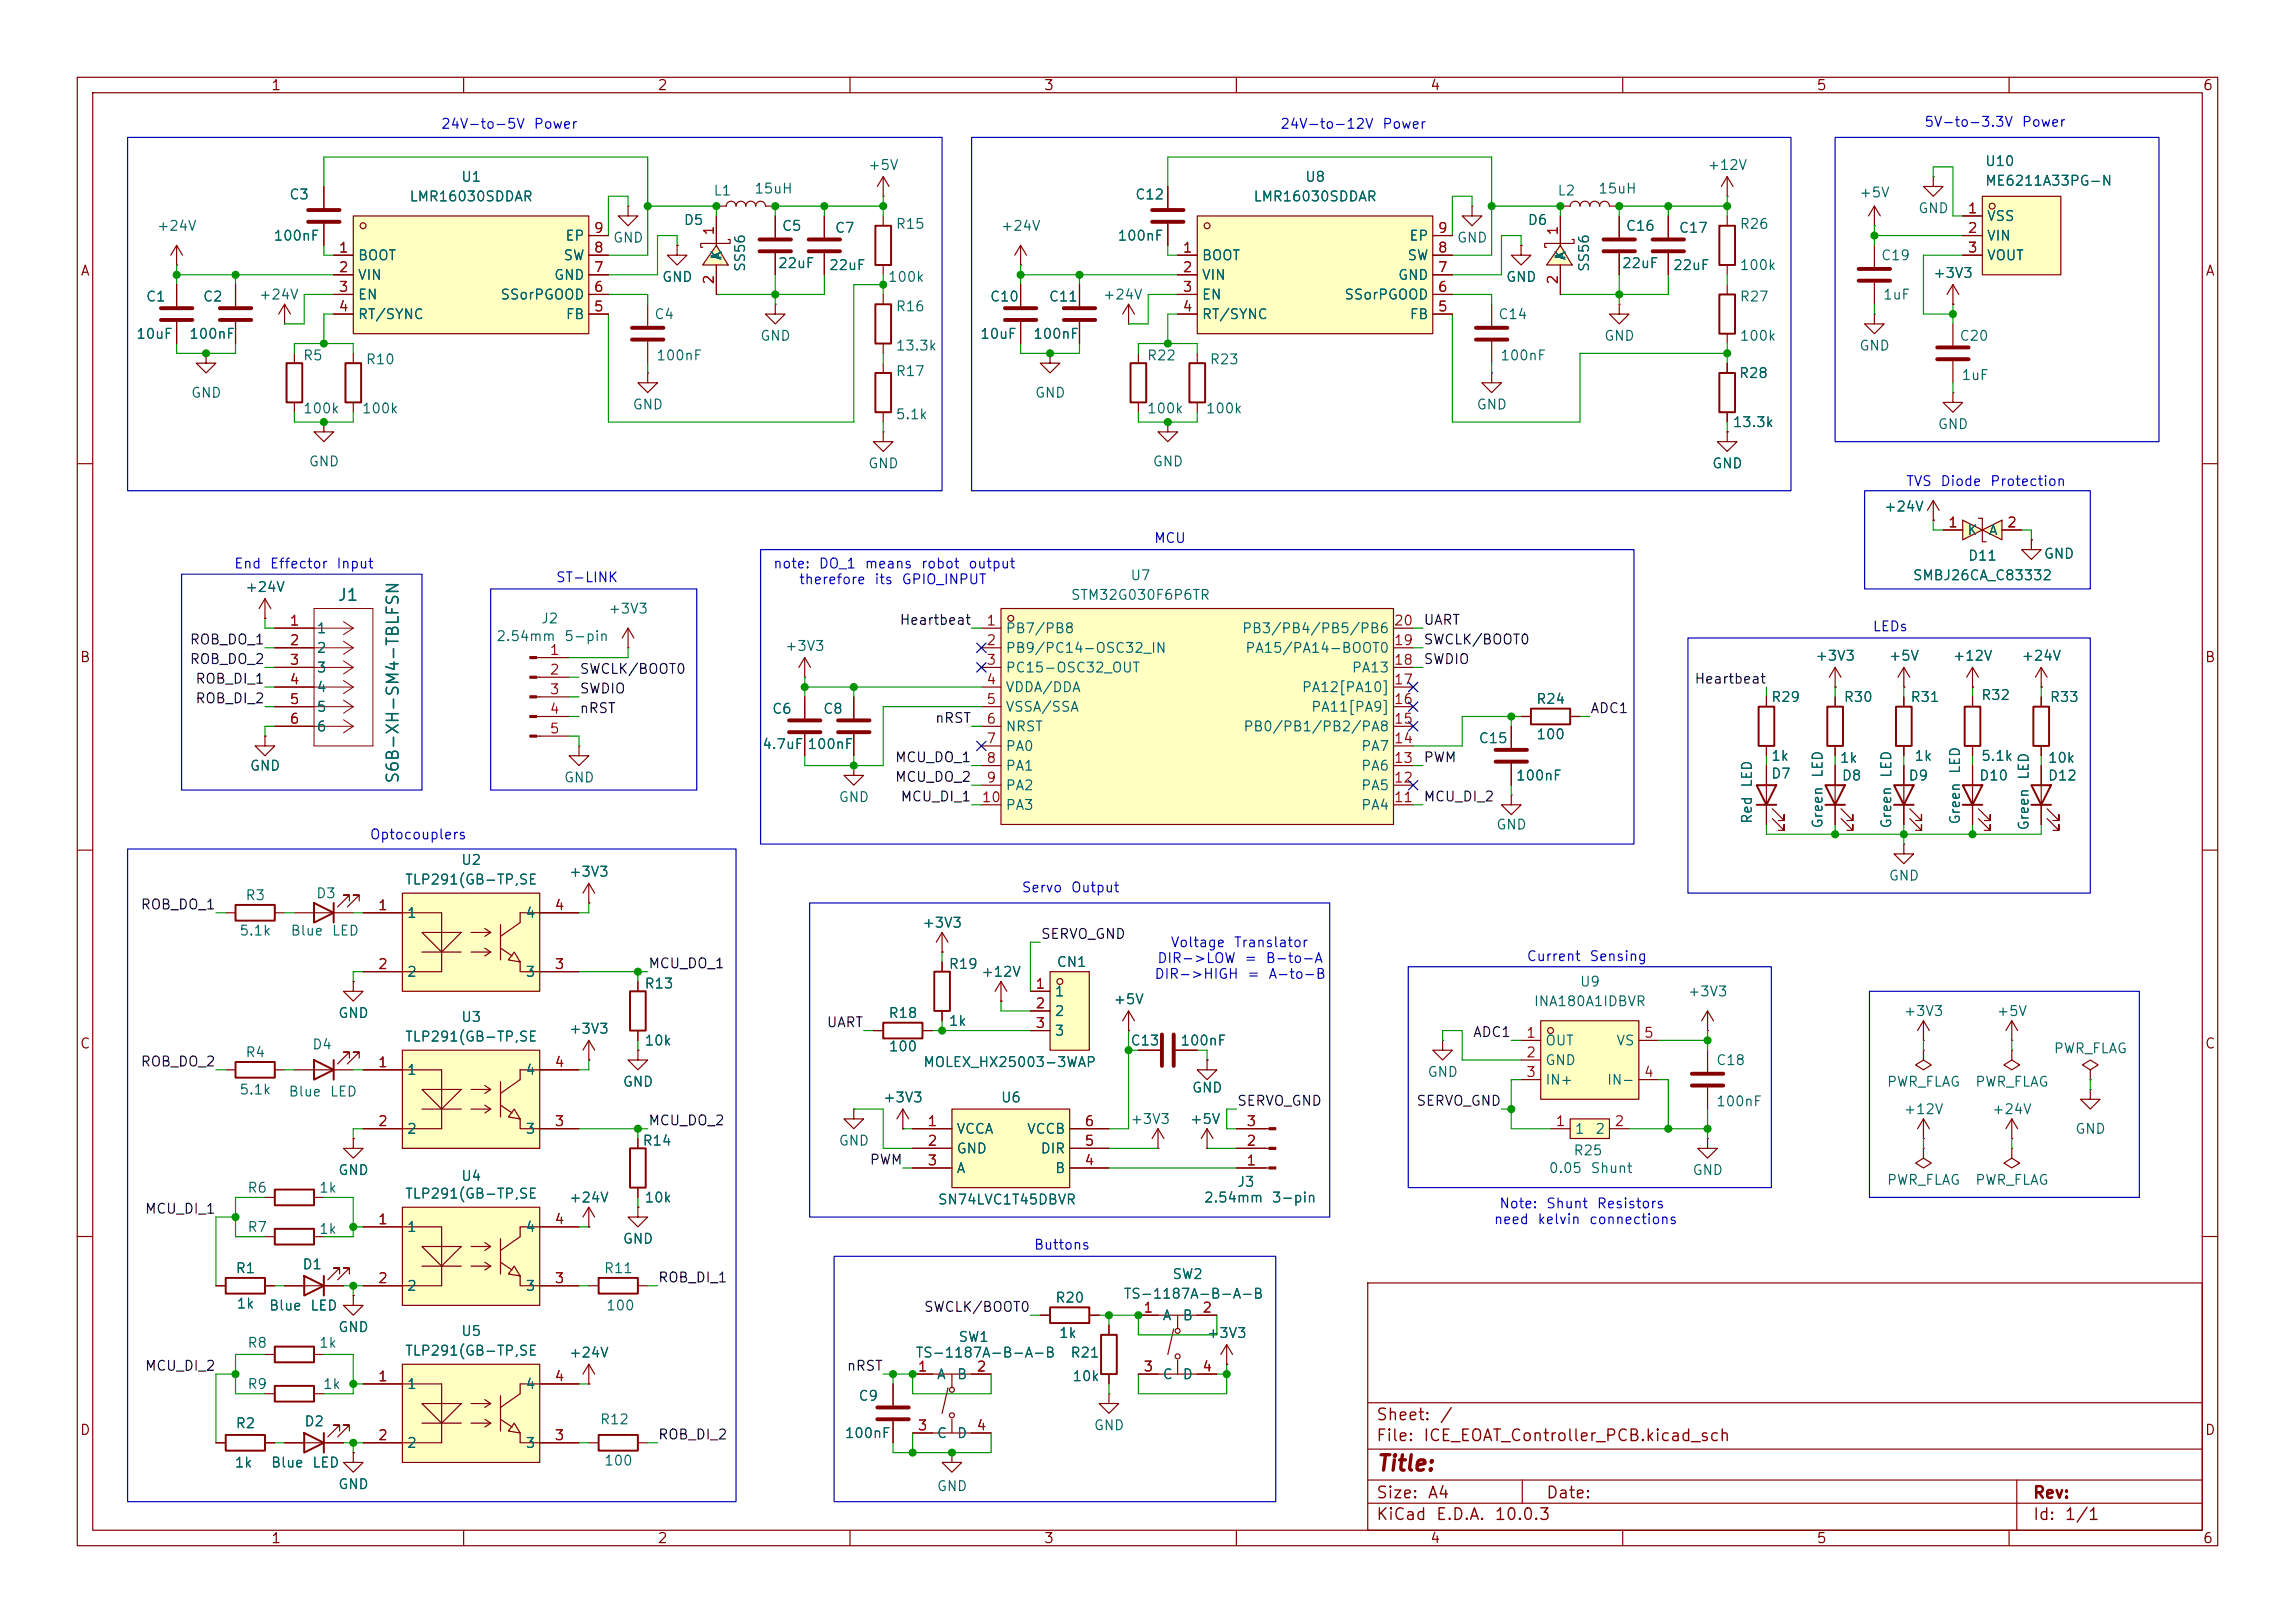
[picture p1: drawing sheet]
<svg xmlns="http://www.w3.org/2000/svg" width="297mm" height="210mm" viewBox="0 0 297 210" stroke-linecap="round" stroke-linejoin="round" font-family="sans-serif">
<defs><g id="words">
<text font-size="2" fill="#840000" x="178" y="190.8">Title:</text>
<g font-size="1.5" fill="#006464">
<text x="43.6" y="78.1">J1</text>
<text x="52" y="101.5" transform="rotate(-90 52 101.5)">S6B-XH-SM4-TBLFSN</text>
</g>
<g font-size="1.5" fill="#840000">
<text x="178" y="184.2">Sheet:</text>
<text x="186.2" y="184.2">/</text>
<text x="178" y="186.9">File:</text>
<text x="184.1" y="186.9">ICE_EOAT_Controller_PCB.kicad_sch</text>
<text x="178" y="197.1">KiCad</text>
<text x="178" y="194.3">Size:</text>
<text x="184.7" y="194.3">A4</text>
<text x="185.7" y="197.1">E.D.A.</text>
<text x="193.3" y="197.1">10.0.3</text>
<text x="200" y="194.3">Date:</text>
<text x="263" y="194.3">Rev:</text>
<text x="263" y="197.1">Id:</text>
<text x="267.1" y="197.1">1/1</text>
</g>
<g font-size="1.3" fill="#840000">
<text x="35" y="12">1</text>
<text x="85" y="12">2</text>
<text x="135" y="12">3</text>
<text x="185" y="12">4</text>
<text x="235" y="12">5</text>
<text x="285" y="12">6</text>
<text x="10.3" y="36">A</text>
<text x="285.3" y="36">A</text>
<text x="10.3" y="86">B</text>
<text x="285.3" y="86">B</text>
<text x="10.3" y="136">C</text>
<text x="285.3" y="136">C</text>
<text x="10.3" y="186">D</text>
<text x="285.3" y="186">D</text>
<text x="35" y="200">1</text>
<text x="85" y="200">2</text>
<text x="135" y="200">3</text>
<text x="185" y="200">4</text>
<text x="235" y="200">5</text>
<text x="285" y="200">6</text>
</g>
<g font-size="1.3" fill="#0000c2">
<text x="57" y="17">24V-to-5V</text>
<text x="69" y="17">Power</text>
<text x="165.6" y="17">24V-to-12V</text>
<text x="178.8" y="17">Power</text>
<text x="249" y="16.7">5V-to-3.3V</text>
<text x="261.6" y="16.7">Power</text>
<text x="246.6" y="63.2">TVS</text>
<text x="251" y="63.2">Diode</text>
<text x="257.5" y="63.2">Protection</text>
<text x="149.3" y="70.6">MCU</text>
<text x="30.2" y="73.9">End</text>
<text x="34.8" y="73.9">Effector</text>
<text x="43.4" y="73.9">Input</text>
<text x="71.9" y="75.7">ST-LINK</text>
<text x="100" y="73.9">note:</text>
<text x="103.3" y="75.9">therefore</text>
<text x="105.9" y="73.9">DO_1</text>
<text x="111.8" y="73.9">means</text>
<text x="113.1" y="75.9">its</text>
<text x="116.6" y="75.9">GPIO_INPUT</text>
<text x="119.1" y="73.9">robot</text>
<text x="125.2" y="73.9">output</text>
<text x="242.3" y="82">LEDs</text>
<text x="47.8" y="108.9">Optocouplers</text>
<text x="132.1" y="115.8">Servo</text>
<text x="138.5" y="115.8">Output</text>
<text x="149.7" y="124.9">DIR-&gt;LOW</text>
<text x="151.4" y="122.9">Voltage</text>
<text x="159.6" y="122.9">Translator</text>
<text x="161" y="124.9">=</text>
<text x="163.7" y="124.9">B-to-A</text>
<text x="197.5" y="124.7">Current</text>
<text x="205.6" y="124.7">Sensing</text>
<text x="149.3" y="127">DIR-&gt;HIGH</text>
<text x="161.3" y="127">=</text>
<text x="164.1" y="127">A-to-B</text>
<text x="193.2" y="158.7">need</text>
<text x="193.9" y="156.7">Note:</text>
<text x="198.9" y="158.7">kelvin</text>
<text x="200" y="156.7">Shunt</text>
<text x="205.6" y="158.7">connections</text>
<text x="206.6" y="156.7">Resistors</text>
<text x="133.7" y="162">Buttons</text>
</g>
<g font-size="1.3" fill="#006464">
<text x="59.6" y="23.8">U1</text>
<text x="112.3" y="22.3">+5V</text>
<text x="168.8" y="23.8">U8</text>
<text x="220.9" y="22.3">+12V</text>
<text x="256.8" y="21.8">U10</text>
<text x="37.3" y="26.1">C3</text>
<text x="52.9" y="26.4">LMR16030SDDAR</text>
<text x="88.4" y="29.4">D5</text>
<text x="92.3" y="25.6">L1</text>
<text x="97.5" y="25.4">15uH</text>
<text x="115.8" y="29.9">R15</text>
<text x="146.8" y="26.1">C12</text>
<text x="162.1" y="26.4">LMR16030SDDAR</text>
<text x="197.6" y="29.4">D6</text>
<text x="201.5" y="25.6">L2</text>
<text x="206.7" y="25.4">15uH</text>
<text x="225.1" y="29.9">R26</text>
<text x="240.5" y="25.9">+5V</text>
<text x="248.2" y="27.9">GND</text>
<text x="256.8" y="24.3">ME6211A33PG-N</text>
<text x="257" y="28.9">VSS</text>
<text x="20.2" y="30.2">+24V</text>
<text x="35.3" y="31.5">100nF</text>
<text x="46.2" y="34">BOOT</text>
<text x="72.8" y="34">SW</text>
<text x="73.1" y="31.5">EP</text>
<text x="79.2" y="31.7">GND</text>
<text x="93.7" y="33.8" transform="rotate(-90 93.7 33.8)">A</text>
<text x="93.7" y="33.7" transform="rotate(-90 93.7 33.7)">K</text>
<text x="96.7" y="35.3" transform="rotate(-90 96.7 35.3)">SS56</text>
<text x="100.6" y="35">22uF</text>
<text x="101.1" y="30.2">C5</text>
<text x="107.2" y="35.3">22uF</text>
<text x="108" y="30.4">C7</text>
<text x="129.4" y="30.2">+24V</text>
<text x="144.5" y="31.5">100nF</text>
<text x="155.4" y="34">BOOT</text>
<text x="182" y="34">SW</text>
<text x="182.3" y="31.5">EP</text>
<text x="188.5" y="31.7">GND</text>
<text x="202.9" y="33.8" transform="rotate(-90 202.9 33.8)">A</text>
<text x="202.9" y="33.7" transform="rotate(-90 202.9 33.7)">K</text>
<text x="205.9" y="35.3" transform="rotate(-90 205.9 35.3)">SS56</text>
<text x="209.8" y="35">22uF</text>
<text x="210.3" y="30.2">C16</text>
<text x="216.4" y="35.3">22uF</text>
<text x="217.2" y="30.4">C17</text>
<text x="225.1" y="35.3">100k</text>
<text x="243.3" y="34">C19</text>
<text x="257" y="31.5">VIN</text>
<text x="257" y="34">VOUT</text>
<text x="18.8" y="39.3">C1</text>
<text x="26.2" y="39.3">C2</text>
<text x="33.4" y="39.1">+24V</text>
<text x="46.2" y="36.5">VIN</text>
<text x="46.2" y="39.1">EN</text>
<text x="46.2" y="41.6">RT/SYNC</text>
<text x="64.7" y="39.1">SSorPGOOD</text>
<text x="71.6" y="36.5">GND</text>
<text x="73.1" y="41.6">FB</text>
<text x="84.6" y="41.6">C4</text>
<text x="85.6" y="36.8">GND</text>
<text x="114.8" y="36.8">100k</text>
<text x="115.8" y="40.6">R16</text>
<text x="128" y="39.3">C10</text>
<text x="135.6" y="39.3">C11</text>
<text x="142.6" y="39.1">+24V</text>
<text x="155.4" y="36.5">VIN</text>
<text x="155.4" y="39.1">EN</text>
<text x="155.4" y="41.6">RT/SYNC</text>
<text x="173.9" y="39.1">SSorPGOOD</text>
<text x="180.8" y="36.5">GND</text>
<text x="182.4" y="41.6">FB</text>
<text x="193.8" y="41.6">C14</text>
<text x="194.8" y="36.8">GND</text>
<text x="225.1" y="39.3">R27</text>
<text x="243.6" y="39.1">1uF</text>
<text x="250.1" y="36.3">+3V3</text>
<text x="17.5" y="44.2">10uF</text>
<text x="24.4" y="44.2">100nF</text>
<text x="39.1" y="46.9">R5</text>
<text x="47.3" y="47.5">R10</text>
<text x="84.8" y="46.9">100nF</text>
<text x="98.3" y="44.4">GND</text>
<text x="115.8" y="45.7">13.3k</text>
<text x="126.8" y="44.2">10uF</text>
<text x="133.6" y="44.2">100nF</text>
<text x="148.3" y="46.9">R22</text>
<text x="156.5" y="47.5">R23</text>
<text x="194.1" y="46.9">100nF</text>
<text x="207.5" y="44.4">GND</text>
<text x="225.1" y="44.4">100k</text>
<text x="240.5" y="45.7">GND</text>
<text x="253.5" y="44.4">C20</text>
<text x="24.6" y="51.8">GND</text>
<text x="39.1" y="53.8">100k</text>
<text x="46.7" y="53.8">100k</text>
<text x="81.8" y="53.3">GND</text>
<text x="115.8" y="49">R17</text>
<text x="133.9" y="51.8">GND</text>
<text x="148.3" y="53.8">100k</text>
<text x="156" y="53.8">100k</text>
<text x="191" y="53.3">GND</text>
<text x="225" y="49.2">R28</text>
<text x="253.8" y="49.5">1uF</text>
<text x="115.8" y="54.6">5.1k</text>
<text x="224.1" y="55.6">13.3k</text>
<text x="250.7" y="55.8">GND</text>
<text x="39.9" y="60.7">GND</text>
<text x="112.3" y="60.9">GND</text>
<text x="149.1" y="60.7">GND</text>
<text x="221.5" y="60.9">GND</text>
<text x="243.7" y="66.5">+24V</text>
<text x="254.5" y="69.6">K</text>
<text x="257.3" y="69.6">A</text>
<text x="31.6" y="76.9">+24V</text>
<text x="138.5" y="77.9">STM32G030F6P6TR</text>
<text x="146.2" y="75.4">U7</text>
<text x="247.5" y="75.4">SMBJ26CA_C83332</text>
<text x="254.6" y="72.9">D11</text>
<text x="264.4" y="72.6">GND</text>
<text x="40.9" y="82.3">1</text>
<text x="64.1" y="83.3">2.54mm</text>
<text x="69.9" y="81">J2</text>
<text x="72.9" y="83.3">5-pin</text>
<text x="78.6" y="79.7">+3V3</text>
<text x="130" y="82.3">PB7/PB8</text>
<text x="160.6" y="82.3">PB3/PB4/PB5/PB6</text>
<text x="40.9" y="84.8">2</text>
<text x="40.9" y="87.3">3</text>
<text x="40.9" y="89.9">4</text>
<text x="101.5" y="84.5">+3V3</text>
<text x="130" y="84.8">PB9/PC14-OSC32_IN</text>
<text x="130" y="87.3">PC15-OSC32_OUT</text>
<text x="130" y="89.9">VDDA/DDA</text>
<text x="161.1" y="84.8">PA15/PA14-BOOT0</text>
<text x="168.4" y="89.9">PA12[PA10]</text>
<text x="174.9" y="87.3">PA13</text>
<text x="234.8" y="85.8">+3V3</text>
<text x="244.3" y="85.8">+5V</text>
<text x="252.6" y="85.8">+12V</text>
<text x="261.5" y="85.8">+24V</text>
<text x="40.9" y="92.4">5</text>
<text x="40.9" y="95">6</text>
<text x="99.8" y="92.7">C6</text>
<text x="106.4" y="92.7">C8</text>
<text x="130" y="92.4">VSSA/SSA</text>
<text x="130" y="95">NRST</text>
<text x="160.8" y="95">PB0/PB1/PB2/PA8</text>
<text x="169.6" y="92.4">PA11[PA9]</text>
<text x="198.7" y="91.4">R24</text>
<text x="198.7" y="96">100</text>
<text x="229.1" y="91.1">R29</text>
<text x="238.5" y="91.1">R30</text>
<text x="247.2" y="91.1">R31</text>
<text x="256.3" y="90.9">R32</text>
<text x="265.2" y="91.1">R33</text>
<text x="32.3" y="100">GND</text>
<text x="72.9" y="101.6">GND</text>
<text x="98.6" y="97.2">4.7uF</text>
<text x="104.4" y="97.2">100nF</text>
<text x="130" y="97.5">PA0</text>
<text x="130" y="100">PA1</text>
<text x="176.1" y="100">PA6</text>
<text x="176.1" y="97.5">PA7</text>
<text x="191.3" y="96.5">C15</text>
<text x="196.1" y="101.3">100nF</text>
<text x="229.1" y="101">D7</text>
<text x="229.1" y="98.8">1k</text>
<text x="236.2" y="100.7" transform="rotate(-90 236.2 100.7)">LED</text>
<text x="238" y="99">1k</text>
<text x="238.3" y="101.3">D8</text>
<text x="245.1" y="100.7" transform="rotate(-90 245.1 100.7)">LED</text>
<text x="246.9" y="101.3">D9</text>
<text x="247.7" y="98.8">1k</text>
<text x="254" y="100.2" transform="rotate(-90 254 100.2)">LED</text>
<text x="256" y="101.3">D10</text>
<text x="256.3" y="98.8">5.1k</text>
<text x="262.8" y="101" transform="rotate(-90 262.8 101)">LED</text>
<text x="264.9" y="99">10k</text>
<text x="264.9" y="101.3">D12</text>
<text x="108.5" y="104.1">GND</text>
<text x="130" y="102.6">PA2</text>
<text x="130" y="105.1">PA3</text>
<text x="176.1" y="105.1">PA4</text>
<text x="176.1" y="102.6">PA5</text>
<text x="193.5" y="107.7">GND</text>
<text x="227" y="106.7" transform="rotate(-90 227 106.7)">Red</text>
<text x="227" y="102" transform="rotate(-90 227 102)">LED</text>
<text x="236.2" y="107.3" transform="rotate(-90 236.2 107.3)">Green</text>
<text x="245.1" y="107.3" transform="rotate(-90 245.1 107.3)">Green</text>
<text x="254" y="106.8" transform="rotate(-90 254 106.8)">Green</text>
<text x="262.8" y="107.5" transform="rotate(-90 262.8 107.5)">Green</text>
<text x="59.6" y="112.2">U2</text>
<text x="73.6" y="113.7">+3V3</text>
<text x="31.7" y="116.8">R3</text>
<text x="40.8" y="116.5">D3</text>
<text x="52.3" y="114.8">TLP291(GB-TP,SE</text>
<text x="52.6" y="119.1">1</text>
<text x="67.9" y="119.1">4</text>
<text x="244.3" y="114.3">GND</text>
<text x="30.9" y="121.4">5.1k</text>
<text x="37.5" y="121.4">Blue</text>
<text x="42.9" y="121.4">LED</text>
<text x="119.3" y="120.4">+3V3</text>
<text x="122.7" y="125.7">R19</text>
<text x="136.7" y="125.4">CN1</text>
<text x="52.6" y="126.7">2</text>
<text x="67.9" y="126.7">3</text>
<text x="83.3" y="128.2">R13</text>
<text x="126.9" y="126.7">+12V</text>
<text x="136.4" y="129.2">1</text>
<text x="136.4" y="131.8">2</text>
<text x="144" y="130.3">+5V</text>
<text x="198.4" y="130.5">INA180A1IDBVR</text>
<text x="204.4" y="128">U9</text>
<text x="218.3" y="129.2">+3V3</text>
<text x="246.3" y="131.8">+3V3</text>
<text x="258.3" y="131.8">+5V</text>
<text x="31.7" y="137.1">R4</text>
<text x="40.3" y="136.1">D4</text>
<text x="43.7" y="132">GND</text>
<text x="52.3" y="135.1">TLP291(GB-TP,SE</text>
<text x="59.6" y="132.5">U3</text>
<text x="73.6" y="134.1">+3V3</text>
<text x="83.3" y="135.6">10k</text>
<text x="114.9" y="132">R18</text>
<text x="114.9" y="136.4">100</text>
<text x="122.7" y="133.1">1k</text>
<text x="136.4" y="134.3">3</text>
<text x="146.2" y="135.6">C13</text>
<text x="152.7" y="135.6">100nF</text>
<text x="199.9" y="135.6">OUT</text>
<text x="209.1" y="135.6">VS</text>
<text x="265.7" y="136.6">PWR_FLAG</text>
<text x="30.9" y="141.9">5.1k</text>
<text x="37.3" y="142.2">Blue</text>
<text x="42.6" y="142.2">LED</text>
<text x="52.6" y="139.4">1</text>
<text x="67.9" y="139.4">4</text>
<text x="80.5" y="140.9">GND</text>
<text x="114.2" y="143">+3V3</text>
<text x="119.4" y="138.4">MOLEX_HX25003-3WAP</text>
<text x="129.4" y="143">U6</text>
<text x="154.2" y="141.7">GND</text>
<text x="184.7" y="139.7">GND</text>
<text x="199.9" y="138.1">GND</text>
<text x="199.9" y="140.7">IN+</text>
<text x="207.9" y="140.7">IN-</text>
<text x="222" y="143.5">100nF</text>
<text x="222" y="138.1">C18</text>
<text x="244.1" y="140.9">PWR_FLAG</text>
<text x="255.5" y="140.9">PWR_FLAG</text>
<text x="52.6" y="147">2</text>
<text x="67.9" y="147">3</text>
<text x="83.1" y="148.5">R14</text>
<text x="108.5" y="148.5">GND</text>
<text x="123.7" y="147">VCCA</text>
<text x="123.7" y="149.6">GND</text>
<text x="132.8" y="147">VCCB</text>
<text x="134.6" y="149.6">DIR</text>
<text x="146.2" y="145.8">+3V3</text>
<text x="153.9" y="145.8">+5V</text>
<text x="203.5" y="149.8">R25</text>
<text x="203.7" y="147">1</text>
<text x="206.4" y="147">2</text>
<text x="246.3" y="144.5">+12V</text>
<text x="257.7" y="144.5">+24V</text>
<text x="268.5" y="147">GND</text>
<text x="31.9" y="154.6">R6</text>
<text x="41.2" y="154.6">1k</text>
<text x="43.7" y="152.4">GND</text>
<text x="52.3" y="155.4">TLP291(GB-TP,SE</text>
<text x="59.6" y="153.1">U4</text>
<text x="73.6" y="155.9">+24V</text>
<text x="83.3" y="155.9">10k</text>
<text x="123.7" y="152.1">A</text>
<text x="136.4" y="152.1">B</text>
<text x="155.7" y="155.9">2.54mm</text>
<text x="160" y="153.9">J3</text>
<text x="164.5" y="155.9">3-pin</text>
<text x="200.3" y="152.1">0.05</text>
<text x="205.8" y="152.1">Shunt</text>
<text x="218.9" y="152.4">GND</text>
<text x="244.1" y="153.6">PWR_FLAG</text>
<text x="255.5" y="153.6">PWR_FLAG</text>
<text x="31.9" y="159.7">R7</text>
<text x="41.2" y="160">1k</text>
<text x="52.6" y="159.7">1</text>
<text x="67.9" y="159.7">4</text>
<text x="80.5" y="161.2">GND</text>
<text x="121.3" y="156.2">SN74LVC1T45DBVR</text>
<text x="30.4" y="165.1">R1</text>
<text x="39" y="164.5">D1</text>
<text x="52.6" y="167.3">2</text>
<text x="67.9" y="167.3">3</text>
<text x="78.1" y="165.1">R11</text>
<text x="151.6" y="165.8">SW2</text>
<text x="30.5" y="169.6">1k</text>
<text x="34.7" y="169.9">Blue</text>
<text x="40.1" y="169.9">LED</text>
<text x="43.7" y="172.7">GND</text>
<text x="59.6" y="173.2">U5</text>
<text x="78.3" y="169.9">100</text>
<text x="123.9" y="173.9">SW1</text>
<text x="136.5" y="168.9">R20</text>
<text x="137" y="173.4">1k</text>
<text x="145.3" y="168.4">TS-1187A-B-A-B</text>
<text x="150.4" y="171.2">A</text>
<text x="153" y="171.2">B</text>
<text x="156.1" y="173.4">+3V3</text>
<text x="31.9" y="174.7">R8</text>
<text x="41.2" y="174.7">1k</text>
<text x="52.3" y="175.7">TLP291(GB-TP,SE</text>
<text x="73.6" y="176">+24V</text>
<text x="118.4" y="176">TS-1187A-B-A-B</text>
<text x="121.2" y="178.8">A</text>
<text x="123.7" y="178.8">B</text>
<text x="138.4" y="176">R21</text>
<text x="138.7" y="179">10k</text>
<text x="150.4" y="178.8">C</text>
<text x="153" y="178.8">D</text>
<text x="30.4" y="185.1">R2</text>
<text x="31.9" y="180">R9</text>
<text x="39.3" y="184.9">D2</text>
<text x="41.7" y="180">1k</text>
<text x="52.6" y="180">1</text>
<text x="67.9" y="180">4</text>
<text x="77.6" y="184.6">R12</text>
<text x="111" y="181.6">C9</text>
<text x="141.5" y="185.4">GND</text>
<text x="30.3" y="190.2">1k</text>
<text x="35" y="190.2">Blue</text>
<text x="40.3" y="190.2">LED</text>
<text x="52.6" y="187.7">2</text>
<text x="67.9" y="187.7">3</text>
<text x="78.1" y="189.9">100</text>
<text x="109.2" y="186.4">100nF</text>
<text x="121.2" y="186.4">C</text>
<text x="123.7" y="186.4">D</text>
<text x="43.7" y="193">GND</text>
<text x="121.2" y="193.2">GND</text>
</g>
<g font-size="1.3" fill="#a90000">
<text x="254.6" y="27.9">1</text>
<text x="43.7" y="33">1</text>
<text x="43.7" y="35.5">2</text>
<text x="76.8" y="35.5">7</text>
<text x="76.8" y="33">8</text>
<text x="76.8" y="30.5">9</text>
<text x="92.7" y="30.6" transform="rotate(-90 92.7 30.6)">1</text>
<text x="153" y="33">1</text>
<text x="153" y="35.5">2</text>
<text x="186" y="35.5">7</text>
<text x="186" y="33">8</text>
<text x="186" y="30.5">9</text>
<text x="201.9" y="30.6" transform="rotate(-90 201.9 30.6)">1</text>
<text x="254.6" y="30.5">2</text>
<text x="254.6" y="33">3</text>
<text x="43.7" y="38.1">3</text>
<text x="43.7" y="40.6">4</text>
<text x="76.8" y="40.6">5</text>
<text x="76.8" y="38.1">6</text>
<text x="92.7" y="36.9" transform="rotate(-90 92.7 36.9)">2</text>
<text x="153" y="38.1">3</text>
<text x="153" y="40.6">4</text>
<text x="186" y="40.6">5</text>
<text x="186" y="38.1">6</text>
<text x="201.9" y="36.9" transform="rotate(-90 201.9 36.9)">2</text>
<text x="252" y="68.6">1</text>
<text x="259.6" y="68.6">2</text>
<text x="37.4" y="81.3">1</text>
<text x="37.4" y="83.8">2</text>
<text x="127.6" y="81.3">1</text>
<text x="127.6" y="83.8">2</text>
<text x="180.3" y="83.8">19</text>
<text x="180.3" y="81.3">20</text>
<text x="37.4" y="86.3">3</text>
<text x="37.4" y="88.9">4</text>
<text x="71" y="85.1">1</text>
<text x="71" y="87.6">2</text>
<text x="127.6" y="86.3">3</text>
<text x="127.6" y="88.9">4</text>
<text x="180.3" y="88.9">17</text>
<text x="180.3" y="86.3">18</text>
<text x="37.4" y="91.4">5</text>
<text x="37.4" y="94">6</text>
<text x="71" y="90.1">3</text>
<text x="71" y="92.7">4</text>
<text x="71" y="95.2">5</text>
<text x="127.6" y="91.4">5</text>
<text x="127.6" y="94">6</text>
<text x="180.3" y="94">15</text>
<text x="180.3" y="91.4">16</text>
<text x="127.6" y="96.5">7</text>
<text x="127.6" y="99">8</text>
<text x="127.6" y="101.6">9</text>
<text x="180.3" y="101.6">12</text>
<text x="180.3" y="99">13</text>
<text x="180.3" y="96.5">14</text>
<text x="127" y="104.1">10</text>
<text x="180.3" y="104.1">11</text>
<text x="48.8" y="118.1">1</text>
<text x="71.7" y="118.1">4</text>
<text x="48.8" y="125.7">2</text>
<text x="71.7" y="125.7">3</text>
<text x="133.9" y="128.2">1</text>
<text x="133.9" y="130.8">2</text>
<text x="133.9" y="133.3">3</text>
<text x="197.4" y="134.6">1</text>
<text x="197.4" y="137.1">2</text>
<text x="212.7" y="134.6">5</text>
<text x="48.8" y="138.4">1</text>
<text x="71.7" y="138.4">4</text>
<text x="197.4" y="139.7">3</text>
<text x="212.7" y="139.7">4</text>
<text x="48.8" y="146">2</text>
<text x="71.7" y="146">3</text>
<text x="119.9" y="146">1</text>
<text x="119.9" y="148.6">2</text>
<text x="140.3" y="148.6">5</text>
<text x="140.3" y="146">6</text>
<text x="161.2" y="148.6">2</text>
<text x="161.2" y="146">3</text>
<text x="201.2" y="146">1</text>
<text x="208.8" y="146">2</text>
<text x="119.9" y="151.1">3</text>
<text x="140.3" y="151.1">4</text>
<text x="161.2" y="151.1">1</text>
<text x="48.8" y="158.7">1</text>
<text x="71.7" y="158.7">4</text>
<text x="48.8" y="166.3">2</text>
<text x="71.7" y="166.3">3</text>
<text x="147.9" y="170.2">1</text>
<text x="155.5" y="170.2">2</text>
<text x="48.8" y="179">1</text>
<text x="71.7" y="179">4</text>
<text x="118.7" y="177.8">1</text>
<text x="126.3" y="177.8">2</text>
<text x="147.9" y="177.8">3</text>
<text x="155.5" y="177.8">4</text>
<text x="118.7" y="185.4">3</text>
<text x="126.3" y="185.4">4</text>
<text x="48.8" y="186.7">2</text>
<text x="71.7" y="186.7">3</text>
</g>
<g font-size="1.3" fill="#0f0f0f">
<text x="24.5" y="83.7">ROB_DO_1</text>
<text x="116.3" y="81.2">Heartbeat</text>
<text x="184.1" y="83.7">SWCLK/BOOT0</text>
<text x="184.1" y="81.2">UART</text>
<text x="24.5" y="86.2">ROB_DO_2</text>
<text x="25.2" y="88.8">ROB_DI_1</text>
<text x="74.9" y="87.5">SWCLK/BOOT0</text>
<text x="184.1" y="86.2">SWDIO</text>
<text x="219.2" y="88.8">Heartbeat</text>
<text x="25.2" y="91.3">ROB_DI_2</text>
<text x="74.9" y="92.6">nRST</text>
<text x="74.9" y="90">SWDIO</text>
<text x="120.9" y="93.9">nRST</text>
<text x="205.7" y="92.6">ADC1</text>
<text x="115.7" y="98.9">MCU_DO_1</text>
<text x="115.7" y="101.5">MCU_DO_2</text>
<text x="184.1" y="98.9">PWM</text>
<text x="116.5" y="104">MCU_DI_1</text>
<text x="184.1" y="104">MCU_DI_2</text>
<text x="18.1" y="118">ROB_DO_1</text>
<text x="83.8" y="125.6">MCU_DO_1</text>
<text x="134.6" y="121.8">SERVO_GND</text>
<text x="106.9" y="133.2">UART</text>
<text x="190.5" y="134.5">ADC1</text>
<text x="18.1" y="138.3">ROB_DO_2</text>
<text x="160" y="143.4">SERVO_GND</text>
<text x="183.2" y="143.4">SERVO_GND</text>
<text x="83.8" y="145.9">MCU_DO_2</text>
<text x="112.5" y="151">PWM</text>
<text x="18.7" y="157.4">MCU_DI_1</text>
<text x="85.1" y="166.2">ROB_DI_1</text>
<text x="119.5" y="170.1">SWCLK/BOOT0</text>
<text x="18.7" y="177.7">MCU_DI_2</text>
<text x="109.5" y="177.7">nRST</text>
<text x="85.1" y="186.6">ROB_DI_2</text>
</g>
</g></defs>
<g fill="none" stroke="#840000" stroke-width=".15">
<path d="M10 10h277v190h-277zM12 12h273v186h-273zM60 10v2M110 10v2M160 10v2M210 10v2M260 10v2M114.3 38.1v1.3M193 39.4v2.8M242.6 29.2h.1M242.6 26.7l-.8 1.2M242.6 26.7l.7 1.2"/>
<path d="M242.6 26.7v2.5M114.3 44.5v1.2M193 48.3v1.2h1.3l-1.3 1.3-1.2-1.3h1.2M193 48.3h.1M193 44.2v2.8M10 60h2M250.2 67.3h.1M250.2 64.8l-.8 1.2M250.2 64.8l.8 1.2M250.2 64.8v2.5M285 60h2M10 110h2"/>
<path d="M285 110h2M248.9 147.3h.1M248.9 144.8l-.7 1.3M248.9 144.8l.8 1.3M248.9 144.8v2.5M10 160h2M177 166h108v32h-108zM285 160h2M60 198v2M110 198v2M160 198v2M177 194.5h108"/>
<path d="M177 191.5h108M177 187.5h108M177 181.5h108M197 191.5v3M210 198v2M260 198v2M261 191.5v6.5"/>
</g>
<path d="M191 42.4h4.1M191 43.9h4.1" fill="none" stroke="#840000" stroke-width=".51"/>
<path d="M113.3 39.4h2v5.1h-2z" fill="none" stroke="#840000" stroke-width=".25"/>
<g fill="#ffffc2">
<path d="M254 67.3l2.5 1.3-2.5 1.3z"/>
<path d="M256.5 68.6l2.6-1.3v2.6z"/>
</g>
<g fill="none" stroke="#840000" stroke-width=".15">
<path d="M114.3 27.9v1.3M114.3 34.3v1.3M132.1 36.8v2.8M139.7 36.8v2.8M146 39.4l-.7 1.2M146 39.4l.8 1.2M146 39.4v2.5M196.8 31.8v1.2h1.3l-1.3 1.3-1.2-1.3h1.2M196.8 31.8h.1M114.3 55.9v1.3h1.3l-1.3 1.2-1.3-1.2h1.3M114.3 55.9h.1M114.3 47v1.3"/>
<path d="M114.3 53.3v1.3M132.1 41.7v2.8M135.9 45.7v1.3h1.3l-1.3 1.3-1.3-1.3h1.3M135.9 45.7h.1M139.7 41.7v2.8M146 41.9h.1M251.5 68.6h2.5M254 67.3l2.5 1.3-2.5 1.3zM256 67.1h.5v3h.5M256.5 68.6l2.6-1.3v2.6zM259.1 68.6h2.5M262.9 69.9v1.2h1.3l-1.3 1.3-1.3-1.3h1.3"/>
<path d="M262.9 69.9h.1M246.4 109.2v1.3h1.2l-1.2 1.3-1.3-1.3h1.3M246.4 109.2h.1M248.9 148.6v1.3l1 .6-1 .6-1-.6 1-.6M248.9 148.6h.1M260.3 147.3h.1M260.3 148.6v1.3l1.1 .6-1.1 .6-1-.6 1-.6M260.3 148.6h.1M260.3 144.8l-.7 1.3M260.3 144.8l.8 1.3M260.3 144.8v2.5M115.6 179.1v2.8"/>
<path d="M118.1 177.8h10.2M122.7 179.6l-.8 3.3M123.2 177.8v1.8M115.6 183.9v2.8M118.1 185.4h10.2M123.2 188v1.2h1.3l-1.3 1.3-1.3-1.3h1.3M123.2 188h.1M123.2 183.6v1.8"/>
<circle cx="123.2" cy="179.8" r=".32"/>
<circle cx="123.2" cy="183.1" r=".32"/>
</g>
<path d="M113.3 29.2h2v5.1h-2zM113.3 48.3h2v5h-2z" fill="none" stroke="#840000" stroke-width=".25"/>
<path d="M130 39.9h4.1M137.7 39.9h4M130 41.4h4.1M137.7 41.4h4M113.5 182.1h4.1M113.5 183.6h4.1" fill="none" stroke="#840000" stroke-width=".51"/>
<path d="M201.9 31.8l1.5 2.5h-3.3z" fill="#ffffc2"/>
<g fill="none" stroke="#840000" stroke-width=".15">
<path d="M114.3 25.4h.1M114.3 22.9l-.8 1.2M114.3 22.9l.8 1.2M114.3 22.9v2.5M132.1 34.3h.1M132.1 31.8l-.8 1.2M132.1 31.8l.7 1.2M132.1 31.8v2.5M201.9 31.8l1.5 2.5h-3.3zM201.9 27.9v3.9M201.9 34.3v3.8M203.4 31h.3v.5h-3.8v.5h.2"/>
<path d="M209.5 27.9v2.8M209.5 32.8v2.8M147.3 45.7v1.3M147.3 52.1v1.2M151.1 54.6v1.3h1.3l-1.3 1.3-1.2-1.3h1.2M151.1 54.6h.1M154.9 45.7v1.3M154.9 52.1v1.2M34.3 77.5l-.8 1.2M34.3 77.5l.8 1.2M34.3 77.5v2.5M34.3 80h.1"/>
<path d="M34.3 95.3v1.2h1.3l-1.3 1.3-1.3-1.3h1.3M34.3 95.3h.1M35.6 81.3h5M35.6 83.8h5M35.6 86.4h5M35.6 88.9h5M35.6 91.4h5M35.6 94h5M260.3 135.9v1.3l1.1 .6-1.1 .6-1-.6 1-.6M260.3 135.9h.1"/>
</g>
<path d="M146.3 47h2v5.1h-2zM153.9 47h2.1v5.1h-2.1z" fill="none" stroke="#840000" stroke-width=".25"/>
<path d="M207.5 31h4.1M207.5 32.5h4.1" fill="none" stroke="#840000" stroke-width=".51"/>
<g fill="none" stroke="#840000" stroke-width=".13">
<path d="M40.6 78.7h7.7v17.8h-7.7zM40.6 81.3h5.1M40.6 83.8h5.1M40.6 86.4h5.1M40.6 88.9h5.1M40.6 91.4h5.1M40.6 94h5.1M44.4 80.4l1.3 .9M44.4 83l1.3 .8M44.4 85.5l1.3 .9M44.4 88.1l1.3 .8M44.4 90.6l1.3 .8"/>
<path d="M44.4 93.1l1.3 .9M45.7 81.3l-1.3 .8M45.7 83.8l-1.3 .9M45.7 86.4l-1.3 .8M45.7 88.9l-1.3 .8M45.7 91.4l-1.3 .9M45.7 94l-1.3 .8"/>
</g>
<path d="M45.7 27.9h30.5v15.3h-30.5z" fill="#ffffc2"/>
<g fill="none" stroke="#840000" stroke-width=".15">
<path d="M43.2 33h2.5M43.2 35.6h2.5M43.2 38.1h2.5M45.7 27.9h30.5v15.3h-30.5zM76.2 33h2.5M76.2 35.6h2.5M76.2 38.1h2.5M76.2 30.5h2.5M92.7 26.7h1.3a.64 .64 0 0 1 .6-.7 .64 .64 0 0 1 .6 .7 .64 .64 0 0 1 .7-.7 .64 .64 0 0 1 .6 .7 .64 .64 0 0 1 .7-.7 .64 .64 0 0 1 .6 .7 .64 .64 0 0 1 .6-.7 .64 .64 0 0 1 .7 .7h1.2M100.3 39.4v1.2h1.3l-1.3 1.3-1.2-1.3h1.2M100.3 39.4h.1M26.7 45.7v1.3h1.2l-1.2 1.3-1.3-1.3h1.3"/>
<path d="M26.7 45.7h.1M43.2 40.6h2.5M76.2 40.6h2.5M223.5 47v1.3M223.5 53.3v1.3M104.1 87.6h.1M104.1 85.1l-.7 1.3M104.1 85.1l.8 1.3M104.1 85.1v2.5M104.1 90.2v2.8M104.1 95v2.8M246.4 99.1v7.6"/>
<path d="M255.3 90.2v1.2M255.3 96.5v1.3M255.3 99.1v7.6M264.2 88.9h.1M264.2 86.4l-.8 1.2M264.2 86.4l.7 1.2M264.2 86.4v2.5M264.2 99.1v7.6M247.1 105.9l1.6 1.5v-.7v.7h-.8M247.1 104.6l1.6 1.6v-.8v.8h-.8M256 105.9l1.6 1.5v-.7v.7h-.8M256 104.6l1.6 1.6v-.8v.8h-.8"/>
<path d="M264.9 105.9l1.5 1.5v-.7v.7h-.7M264.9 104.6l1.5 1.6v-.8v.8h-.7M270.5 141v1.2h1.3l-1.3 1.3-1.3-1.3h1.3M270.5 141h.1M147.3 170.2h10.2M147.3 177.8h10.2M151.9 172l-.8 3.3M152.4 170.2v1.8M152.4 176v1.8M143.5 180.3v1.3h1.3l-1.3 1.3-1.3-1.3h1.3M143.5 180.3h.1"/>
<circle cx="47" cy="29.2" r=".38"/>
<circle cx="152.4" cy="172.2" r=".32"/>
<circle cx="152.4" cy="175.5" r=".32"/>
</g>
<path d="M222.5 48.3h2v5h-2zM254.3 91.4h2v5.1h-2zM245.1 101.6h2.5l-1.2 2.5zM245.1 104.1h2.5M254 101.6h2.5l-1.2 2.5zM254 104.1h2.5M262.9 101.6h2.5l-1.2 2.5zM262.9 104.1h2.5" fill="none" stroke="#840000" stroke-width=".25"/>
<path d="M102.1 93.2h4.1M102.1 94.7h4.1" fill="none" stroke="#840000" stroke-width=".51"/>
<path d="M203.2 144.8h5.1v2.5h-5.1z" fill="#ffffc2"/>
<path d="M200.7 146.1h2.5M203.2 144.8h5.1v2.5h-5.1zM208.3 146.1h2.5" fill="none" stroke="#840000" stroke-width=".15"/>
<path d="M199.4 132.1h12.7v10.1h-12.7z" fill="#ffffc2"/>
<g fill="none" stroke="#840000" stroke-width=".15">
<path d="M110.5 90.2v2.8M110.5 95v2.8M196.8 92.7h1.3M203.2 92.7h1.3M195.6 102.9v1.2h1.2l-1.2 1.3-1.3-1.3h1.3M195.6 102.9h.1M186.7 134.6v1.3h1.3l-1.3 1.3-1.3-1.3h1.3M186.7 134.6h.1M196.8 134.6h2.6M196.8 137.2h2.6M196.8 139.7h2.6M199.4 132.1h12.7v10.1h-12.7z"/>
<path d="M212.1 134.6h2.5M212.1 139.7h2.5M221 133.4h.1M221 130.8l-.8 1.3M221 130.8l.7 1.3M221 130.8v2.6M221 135.9v2.8M270.5 138.4l1-.6-1-.6-1 .6 1 .6v1.3M270.5 139.7h.1M221 147.3v1.3h1.2l-1.2 1.3-1.3-1.3h1.3M221 147.3h.1M221 140.7v2.8"/>
<path d="M134.6 170.2h1.3M141 170.2h1.2M158.7 176.5h.1M158.7 174l-.7 1.3M158.7 174l.8 1.3M158.7 174v2.5"/>
<circle cx="200.7" cy="133.4" r=".38"/>
</g>
<path d="M108.5 93.2h4M108.5 94.7h4M218.9 138.9h4.1M218.9 140.5h4.1" fill="none" stroke="#840000" stroke-width=".51"/>
<path d="M198.1 91.7h5.1v2h-5.1zM135.9 169.2h5.1v2h-5.1z" fill="none" stroke="#840000" stroke-width=".25"/>
<path d="M92.7 31.8l1.5 2.5h-3.3z" fill="#ffffc2"/>
<g fill="none" stroke="#840000" stroke-width=".15">
<path d="M36.8 39.4l-.7 1.2M36.8 39.4l.8 1.2M36.8 39.4v2.5M92.7 31.8l1.5 2.5h-3.3zM92.7 27.9v3.9M92.7 34.3v3.8M94.2 31h.3v.5h-3.8v.5h.2M190.5 26.7v1.2h1.3l-1.3 1.3-1.3-1.3h1.3M190.5 26.7h.1M36.8 41.9h.1M45.7 45.7v1.3M45.7 52.1v1.2"/>
<path d="M195.6 94v2.8M195.6 98.8v2.8M246.4 88.9h.1M246.4 86.4v2.5M246.4 90.2v1.2M246.4 96.5v1.3M246.4 86.4l-.8 1.2M246.4 86.4l.7 1.2M121.9 123.2h.1M121.9 120.7v2.5M121.9 124.5v1.2M121.9 130.8v1.3"/>
<path d="M121.9 120.7l-.7 1.2M121.9 120.7l.8 1.2M129.5 129.5h.1M129.5 127l-.7 1.3M129.5 127l.8 1.3M129.5 127v2.5M146 133.4h.1M146 130.8l-.7 1.3M146 130.8l.8 1.3M146 130.8v2.6M260.3 134.6h.1M260.3 132.1l-.7 1.3"/>
<path d="M260.3 132.1l.8 1.3M260.3 132.1v2.5M110.5 143.5v1.3h1.3l-1.3 1.3-1.3-1.3h1.3M110.5 143.5h.1M143.5 171.5v1.2M143.5 177.8v1.3"/>
</g>
<path d="M193.5 97h4.1M193.5 98.6h4.1" fill="none" stroke="#840000" stroke-width=".51"/>
<path d="M44.7 47h2v5.1h-2zM245.4 91.4h2v5.1h-2zM120.9 125.7h2v5.1h-2zM142.5 172.7h2v5.1h-2z" fill="none" stroke="#840000" stroke-width=".25"/>
<path d="M135.9 125.7h5.1v10.2h-5.1z" fill="#ffffc2"/>
<g fill="none" stroke="#840000" stroke-width=".15">
<path d="M38.1 45.7v1.3M38.1 52.1v1.2M41.9 54.6v1.3h1.3l-1.3 1.3-1.3-1.3h1.3M41.9 54.6h.1M113 133.4h1.3M119.4 133.4h1.2M133.3 128.3h2.6M133.3 130.8h2.6M133.3 133.4h2.6M135.9 125.7h5.1v10.2h-5.1z"/>
<circle cx="137.2" cy="127" r=".38"/>
</g>
<path d="M37.1 47h2v5.1h-2zM114.3 132.3h5.1v2.1h-5.1z" fill="none" stroke="#840000" stroke-width=".25"/>
<path d="M154.9 27.9h30.5v15.3h-30.5z" fill="#ffffc2"/>
<g fill="none" stroke="#840000" stroke-width=".15">
<path d="M152.4 33h2.5M152.4 35.6h2.5M152.4 38.1h2.5M154.9 27.9h30.5v15.3h-30.5zM185.4 33h2.6M185.4 35.6h2.6M185.4 38.1h2.6M185.4 30.5h2.6M152.4 40.6h2.5M185.4 40.6h2.6M116.8 146.1h.1M116.8 143.5l-.7 1.3"/>
<path d="M116.8 143.5l.8 1.3M116.8 143.5v2.6"/>
<circle cx="156.2" cy="29.2" r=".38"/>
</g>
<path d="M123.2 143.5h15.2v10.2h-15.2z" fill="#ffffc2"/>
<g fill="none" stroke="#840000" stroke-width=".15">
<path d="M30.5 36.8v2.8M81.3 26.7v1.2h1.2l-1.2 1.3-1.3-1.3h1.3M81.3 26.7h.1M83.8 39.4v2.8M87.6 31.8v1.2h1.3l-1.3 1.3-1.2-1.3h1.2M87.6 31.8h.1M100.3 27.9v2.8M100.3 32.8v2.8M106.7 27.9v2.8M106.7 32.8v2.8M151.1 24.1v2.8M151.1 29v2.8"/>
<path d="M30.5 41.7v2.8M83.8 44.2v2.8M69.4 85.1h4.3M69.4 87.6h4.3M69.4 90.2h4.3M69.4 92.7h4.3M69.4 95.3h4.3M74.9 96.5v1.3h1.3l-1.3 1.3-1.2-1.3h1.2M74.9 96.5h.1M81.3 83.8h.1M81.3 81.3l-.8 1.3M81.3 81.3l.7 1.3"/>
<path d="M81.3 81.3v2.5M110.5 99.1v1.2h1.3l-1.3 1.3-1.3-1.3h1.3M110.5 99.1h.1M228.6 90.2v1.2M228.6 96.5v1.3M228.6 99.1v7.6M237.5 90.2v1.2M237.5 96.5v1.3M237.5 99.1v7.6M255.3 88.9h.1M255.3 86.4l-.8 1.2M255.3 86.4l.7 1.2"/>
<path d="M255.3 86.4v2.5M264.2 90.2v1.2M264.2 96.5v1.3M229.4 105.9l1.5 1.5v-.7v.7h-.8M229.4 104.6l1.5 1.6v-.8v.8h-.8M238.3 105.9l1.5 1.5v-.7v.7h-.8M238.3 104.6l1.5 1.6v-.8v.8h-.8M248.9 135.9v1.3l1 .6-1 .6-1-.6 1-.6M248.9 135.9h.1M248.9 134.6h.1M248.9 132.1l-.7 1.3M248.9 132.1l.8 1.3"/>
<path d="M248.9 132.1v2.5M118.1 146.1h5.1M118.1 148.6h5.1M118.1 151.1h5.1M123.2 143.5h15.2v10.2h-15.2zM138.4 146.1h5.1M138.4 148.6h5.1M138.4 151.1h5.1M160 146.1h4.2M160 148.6h4.2M160 151.1h4.2"/>
</g>
<g fill="#840000" stroke="#840000" stroke-width=".15">
<path d="M164.2 151h.9v.3h-.9z"/>
<path d="M164.2 148.5h.9v.2h-.9z"/>
<path d="M164.2 145.9h.9v.3h-.9z"/>
<path d="M68.6 85h.8v.2h-.8z"/>
<path d="M68.6 87.5h.8v.3h-.8z"/>
<path d="M68.6 90h.8v.3h-.8z"/>
<path d="M68.6 92.6h.8v.2h-.8z"/>
<path d="M68.6 95.1h.8v.3h-.8z"/>
</g>
<path d="M28.4 39.9h4.1M98.3 31h4.1M98.3 32.5h4.1M104.6 31h4.1M104.6 32.5h4.1M149.1 27.2h4.1M149.1 28.7h4.1M28.4 41.4h4.1M81.8 42.4h4.1M81.8 43.9h4.1" fill="none" stroke="#840000" stroke-width=".51"/>
<path d="M227.6 91.4h2v5.1h-2zM236.5 91.4h2v5.1h-2zM263.1 91.4h2.1v5.1h-2.1zM227.3 101.6h2.6l-1.3 2.5zM227.3 104.1h2.6M236.2 101.6h2.6l-1.3 2.5zM236.2 104.1h2.6" fill="none" stroke="#840000" stroke-width=".25"/>
<path d="M129.5 78.7h50.8v28h-50.8z" fill="#ffffc2"/>
<g fill="none" stroke="#840000" stroke-width=".15">
<path d="M22.9 34.3h.1M22.9 31.8v2.5M22.9 36.8v2.8M22.9 31.8l-.8 1.2M22.9 31.8l.7 1.2M41.9 24.1v2.8M41.9 29v2.8M209.5 39.4v1.2h1.3l-1.3 1.3-1.2-1.3h1.2M209.5 39.4h.1M22.9 41.7v2.8M83.8 48.3v1.2h1.3l-1.3 1.3-1.3-1.3h1.3M83.8 48.3h.1"/>
<path d="M223.5 55.9v1.3h1.3l-1.3 1.2-1.3-1.2h1.3M223.5 55.9h.1M129.5 78.7h50.8v28h-50.8zM127 81.3h2.5M127 83.8h2.5M127 86.4h2.5M127 88.9h2.5M127 91.4h2.5M127 94h2.5M127 96.5h2.5M127 99.1h2.5M180.3 81.3h2.6"/>
<path d="M180.3 83.8h2.6M180.3 86.4h2.6M180.3 88.9h2.6M180.3 91.4h2.6M180.3 94h2.6M180.3 96.5h2.6M180.3 99.1h2.6M237.5 88.9h.1M237.5 86.4l-.8 1.2M237.5 86.4l.8 1.2M237.5 86.4v2.5M127 101.6h2.5"/>
<path d="M127 104.1h2.5M180.3 101.6h2.6M180.3 104.1h2.6"/>
<circle cx="130.8" cy="80" r=".38"/>
</g>
<path d="M20.8 39.9h4.1M39.9 27.2h4M39.9 28.7h4M20.8 41.4h4.1" fill="none" stroke="#840000" stroke-width=".51"/>
<path d="M256.5 25.4h10.2v10.2h-10.2z" fill="#ffffc2"/>
<g fill="none" stroke="#840000" stroke-width=".15">
<path d="M201.9 26.7h1.3a.64 .64 0 0 1 .6-.7 .64 .64 0 0 1 .7 .7 .64 .64 0 0 1 .6-.7 .64 .64 0 0 1 .6 .7 .64 .64 0 0 1 .7-.7 .64 .64 0 0 1 .6 .7 .64 .64 0 0 1 .6-.7 .64 .64 0 0 1 .7 .7h1.2M215.9 27.9v2.8M215.9 32.8v2.8M223.5 25.4h.1M223.5 22.9v2.5M223.5 27.9v1.3M223.5 34.3v1.3M223.5 36.8v1.3M223.5 22.9l-.7 1.2M223.5 22.9l.8 1.2M242.6 31.8v2.7M242.6 36.6v2.8"/>
<path d="M250.2 22.9v1.2h1.3l-1.3 1.3-1.3-1.3h1.3M250.2 22.9h.1M252.7 39.4h.1M252.7 36.8v2.6M252.7 36.8l-.7 1.3M252.7 36.8l.8 1.3M254 27.9h2.5M254 30.5h2.5M254 33h2.5M256.5 25.4h10.2v10.2h-10.2zM223.5 43.2v1.3M242.6 40.6v1.3h1.2l-1.2 1.3-1.3-1.3h1.3"/>
<path d="M242.6 40.6h.1M252.7 50.8v1.3h1.3l-1.3 1.2-1.2-1.2h1.2M252.7 50.8h.1M252.7 41.9v2.8M252.7 46.7v2.8M82.5 135.9v1.3h1.3l-1.3 1.2-1.2-1.2h1.2M82.5 135.9h.1M82.5 127v1.3M82.5 133.4v1.2M76.2 158.8h.1M76.2 156.2l-.8 1.3M76.2 156.2l.8 1.3"/>
<path d="M76.2 156.2v2.6M82.5 156.2v1.3h1.3l-1.3 1.3-1.2-1.3h1.2M82.5 156.2h.1M82.5 147.3v1.3M82.5 153.7v1.2M27.9 166.4h1.3M34.3 175.3h1.3M34.3 166.4h1.3M34.3 160h1.3M36.8 166.4h7.6M40.6 175.3h1.3M40.6 160h1.3"/>
<path d="M43.9 164.8v-.7h-.7h.7l-1.5 1.5M45.2 164.8v-.7h-.8h.8l-1.5 1.5M34.3 180.3h1.3M40.6 180.3h1.3"/>
<circle cx="257.8" cy="26.7" r=".38"/>
</g>
<path d="M213.9 31h4M213.9 32.5h4M240.5 34.8h4.1M240.5 36.3h4.1M250.7 45h4.1M250.7 46.5h4.1" fill="none" stroke="#840000" stroke-width=".51"/>
<path d="M222.5 29.2h2v5.1h-2zM222.5 38.1h2v5.1h-2zM81.5 128.3h2.1v5.1h-2.1zM35.6 159h5v2h-5zM81.5 148.6h2.1v5.1h-2.1zM29.2 165.4h5.1v2h-5.1zM35.6 179.3h5v2.1h-5zM35.6 174.2h5v2.1h-5zM39.4 165.1l2.5 1.3-2.5 1.2zM41.9 165.1v2.5" fill="none" stroke="#840000" stroke-width=".25"/>
<g fill="#ffffc2">
<path d="M52.1 156.2h17.7v12.7h-17.7z"/>
<path d="M54.6 161.3h5.1l-2.6 2.5z"/>
<path d="M66.5 163.8l.8 1.3-1.5-.2z"/>
</g>
<g fill="none" stroke="#840000" stroke-width=".15">
<path d="M29.2 118.1h1.3M35.6 118.1h1.2M29.2 138.4h1.3M35.6 138.4h1.2M34.3 154.9h1.3M40.6 154.9h1.3M45.7 147.3v1.3h1.3l-1.3 1.3-1.3-1.3h1.3M45.7 147.3h.1M47 158.8h10.1v7.6h-10.1M52.1 156.2h17.7v12.7h-17.7zM74.9 158.8h-7.6v1.2l-2.5 1.8M54.6 161.3h5.1l-2.6 2.5z"/>
<path d="M54.6 163.8h5.1M61 163.8h2.5M61 161.3h2.5M62.7 160.8l.8 .5M62.7 163.3l.8 .5M63.5 161.3l-.8 .5M63.5 163.8l-.8 .5M64.8 160.3v4.6M64.8 163.3l1.5 1M66.5 163.8l.8 1.3-1.5-.2zM67.3 165.1v1.3h7.6M76.2 179.1h.1"/>
<path d="M76.2 166.4h1.3M76.2 176.5l-.8 1.3M76.2 176.5l.8 1.3M76.2 176.5v2.6M82.5 166.4h1.3M76.2 186.7h1.3M82.5 186.7h1.3"/>
</g>
<path d="M30.5 117.1h5.1v2h-5.1zM30.5 137.4h5.1v2h-5.1zM35.6 153.9h5v2.1h-5zM77.5 165.4h5v2h-5zM77.5 185.7h5v2h-5z" fill="none" stroke="#840000" stroke-width=".25"/>
<g fill="#ffffc2">
<path d="M52.1 176.5h17.7v12.7h-17.7z"/>
<path d="M54.6 181.6h5.1l-2.6 2.6z"/>
<path d="M66.5 184.2l.8 1.2-1.5-.2z"/>
</g>
<g fill="none" stroke="#840000" stroke-width=".15">
<path d="M38.1 138.4h7.6M45.2 136.9v-.8h-.8h.8l-1.5 1.6M46.5 136.9v-.8h-.8h.8l-1.5 1.6M45.7 167.6v1.3h1.3l-1.3 1.3-1.3-1.3h1.3M45.7 167.6h.1M47 179.1h10.1v7.6h-10.1M52.1 176.5h17.7v12.7h-17.7zM74.9 179.1h-7.6v1.2l-2.5 1.8M27.9 186.7h1.3M34.3 186.7h1.3M36.8 186.7h7.6M43.9 185.2v-.8h-.7h.7l-1.5 1.5"/>
<path d="M45.2 185.2v-.8h-.8h.8l-1.5 1.5M45.7 188v1.2h1.3l-1.3 1.3-1.3-1.3h1.3M45.7 188h.1M54.6 181.6h5.1l-2.6 2.6zM54.6 184.2h5.1M61 184.2h2.5M61 181.6h2.5M62.7 181.1l.8 .5M62.7 183.6l.8 .6M63.5 181.6l-.8 .5M63.5 184.2l-.8 .5M64.8 180.6v4.6"/>
<path d="M64.8 183.6l1.5 1.1M66.5 184.2l.8 1.2-1.5-.2zM67.3 185.4v1.3h7.6"/>
</g>
<path d="M40.6 137.2l2.6 1.2-2.6 1.3zM43.2 137.2v2.5M29.2 185.7h5.1v2h-5.1zM39.4 185.4l2.5 1.3-2.5 1.3zM41.9 185.4v2.6" fill="none" stroke="#840000" stroke-width=".25"/>
<g fill="#ffffc2">
<path d="M52.1 135.9h17.7v12.7h-17.7z"/>
<path d="M54.6 141h5.1l-2.6 2.5z"/>
<path d="M66.5 143.5l.8 1.3-1.5-.3z"/>
</g>
<g fill="none" stroke="#840000" stroke-width=".15">
<path d="M45.7 127v1.3h1.3l-1.3 1.2-1.3-1.2h1.3M45.7 127h.1M47 138.4h10.1v7.7h-10.1M52.1 135.9h17.7v12.7h-17.7zM64.8 140v4.5M74.9 138.4h-7.6v1.3l-2.5 1.8M76.2 137.2h.1M76.2 134.6l-.8 1.3M76.2 134.6l.8 1.3M76.2 134.6v2.6M54.6 141h5.1l-2.6 2.5zM54.6 143.5h5.1"/>
<path d="M61 143.5h2.5M61 141h2.5M62.7 140.5l.8 .5M62.7 143l.8 .5M63.5 141l-.8 .5M63.5 143.5l-.8 .5M64.8 143l1.5 1M66.5 143.5l.8 1.3-1.5-.3zM67.3 144.8v1.3h7.6"/>
</g>
<g fill="#ffffc2">
<path d="M52.1 115.6h17.7v12.7h-17.7z"/>
<path d="M54.6 120.7h5.1l-2.6 2.5z"/>
<path d="M66.5 123.2l.8 1.3-1.5-.3z"/>
</g>
<g fill="none" stroke="#840000" stroke-width=".15">
<path d="M22.9 36.8v2.8M30.5 36.8v2.8M41.9 24.1v2.8M41.9 29v2.8M43.2 33h2.5M43.2 35.6h2.5M43.2 38.1h2.5M76.2 33h2.5M76.2 35.6h2.5M76.2 38.1h2.5M76.2 30.5h2.5M87.6 31.8h.1"/>
<path d="M92.7 27.9v3.9M92.7 34.3v3.8M100.3 27.9v2.8M100.3 32.8v2.8M106.7 27.9v2.8M106.7 32.8v2.8M132.1 36.8v2.8M139.7 36.8v2.8M151.1 24.1v2.8M151.1 29v2.8M152.4 33h2.5M152.4 35.6h2.5"/>
<path d="M152.4 38.1h2.5M185.4 33h2.6M185.4 35.6h2.6M185.4 38.1h2.6M185.4 30.5h2.6M196.8 31.8h.1M201.9 27.9v3.9M201.9 34.3v3.8M209.5 27.9v2.8M209.5 32.8v2.8M215.9 27.9v2.8M215.9 32.8v2.8"/>
<path d="M252.7 39.4h.1M254 33h2.5M254 30.5h2.5M254 27.9h2.5M22.9 41.7v2.8M30.5 41.7v2.8M43.2 40.6h2.5M76.2 40.6h2.5M132.1 41.7v2.8M139.7 41.7v2.8M152.4 40.6h2.5M185.4 40.6h2.6"/>
<path d="M223.5 55.9h.1M223.5 47v1.3M223.5 53.3v1.3M250.2 67.3h.1M251.5 68.6h2.5M259.1 68.6h2.5M262.9 69.9h.1M34.3 80h.1M34.3 95.3h.1M35.6 81.3h5M35.6 83.8h5M35.6 86.4h5"/>
<path d="M35.6 88.9h5M35.6 91.4h5M35.6 94h5M104.1 90.2v2.8M104.1 95v2.8M110.5 90.2v2.8M110.5 95v2.8M195.6 94v2.8M195.6 98.8v2.8M196.8 92.7h1.3M203.2 92.7h1.3M228.6 90.2v1.2"/>
<path d="M228.6 96.5v1.3M228.6 99.1v2.5M237.5 88.9h.1M237.5 90.2v1.2M237.5 96.5v1.3M237.5 99.1v2.5M246.4 88.9h.1M246.4 90.2v1.2M246.4 96.5v1.3M246.4 99.1v2.5M255.3 88.9h.1M255.3 90.2v1.2"/>
<path d="M255.3 96.5v1.3M255.3 99.1v2.5M264.2 88.9h.1M264.2 90.2v1.2M264.2 96.5v1.3M264.2 99.1v2.5M38.1 118.1h7.6M45.2 116.6v-.8h-.8h.8l-1.5 1.5M46.5 116.6v-.8h-.8h.8l-1.5 1.5M47 118.1h10.1v7.6h-10.1M52.1 115.6h17.7v12.7h-17.7zM64.8 119.6v4.6"/>
<path d="M74.9 118.1h-7.6v1.3l-2.5 1.8M76.2 116.8h.1M76.2 114.3l-.8 1.3M76.2 114.3l.8 1.3M76.2 114.3v2.5M228.6 104.1v2.6M237.5 104.1v2.6M246.4 104.1v2.6M255.3 104.1v2.6M264.2 104.1v2.6M45.7 127h.1M47 138.4h5.1"/>
<path d="M54.6 120.7h5.1l-2.6 2.5zM54.6 123.2h5.1M61 123.2h2.5M61 120.7h2.5M62.7 120.1l.8 .6M62.7 122.7l.8 .5M63.5 120.7l-.8 .5M63.5 123.2l-.8 .5M64.8 122.7l1.5 1M66.5 123.2l.8 1.3-1.5-.3zM67.3 124.5v1.2h7.6M69.8 138.4h5.1"/>
<path d="M76.2 137.2h.1M82.5 135.9h.1M82.5 127v1.3M82.5 133.4v1.2M113 133.4h1.3M119.4 133.4h1.2M121.9 123.2h.1M121.9 124.5v1.2M121.9 130.8v1.3M129.5 129.5h.1M133.3 128.3h2.6M133.3 130.8h2.6"/>
<path d="M133.3 133.4h2.6M146 133.4h.1M147.3 135.9h2.8M152.1 135.9h2.8M156.2 137.2v1.2h1.3l-1.3 1.3-1.3-1.3h1.3M156.2 137.2h.1M45.7 147.3h.1M47 146.1h5.1M47 158.8h5.1M69.8 146.1h5.1M69.8 158.8h5.1M76.2 158.8h.1"/>
<path d="M82.5 156.2h.1M82.5 147.3v1.3M82.5 153.7v1.2M116.8 146.1h.1M118.1 151.1h5.1M118.1 148.6h5.1M118.1 146.1h5.1M138.4 151.1h5.1M138.4 148.6h5.1M138.4 146.1h5.1M149.9 148.6h.1M149.9 146.1l-.8 1.2"/>
<path d="M149.9 146.1l.7 1.2M149.9 146.1v2.5M156.2 148.6h.1M156.2 146.1l-.8 1.2M156.2 146.1l.8 1.2M156.2 146.1v2.5M160 151.1h3.8M160 148.6h3.8M160 146.1h3.8M27.9 166.4h1.3M34.3 166.4h1.3M36.8 166.4h2.6"/>
<path d="M41.9 166.4h2.5M45.7 167.6h.1M47 166.4h5.1M47 179.1h5.1M69.8 166.4h5.1M69.8 179.1h5.1M76.2 179.1h.1M115.6 179.1v2.8M118.1 177.8h2.5M125.7 177.8h2.6M134.6 170.2h1.3M141 170.2h1.2"/>
<path d="M143.5 171.5v1.2M143.5 177.8v1.3M147.3 177.8h2.6M147.3 170.2h2.6M154.9 177.8h2.6M154.9 170.2h2.6M158.7 176.5h.1M27.9 186.7h1.3M34.3 186.7h1.3M36.8 186.7h2.6M41.9 186.7h2.5M45.7 188h.1"/>
<path d="M47 186.7h5.1M69.8 186.7h5.1M115.6 183.9v2.8M118.1 185.4h2.5M125.7 185.4h2.6"/>
</g>
<path d="M40.6 116.8l2.6 1.3-2.6 1.3zM43.2 116.8v2.6" fill="none" stroke="#840000" stroke-width=".25"/>
<path d="M150.4 133.9v4M151.9 133.9v4" fill="none" stroke="#840000" stroke-width=".51"/>
<g fill="none" stroke="#009600" stroke-width=".15">
<path d="M22.9 34.3v2.5M22.9 35.6h20.3M30.5 35.6v1.2M41.9 24.1v-3.8h41.9v12.7h-5.1M41.9 31.8v1.2h1.3M43.2 38.1h-3.8v3.8h-2.6M78.7 38.1h5.1v1.3M81.3 26.7v-1.3h-2.6v5.1M83.8 26.7h8.9v1.2M87.6 31.8v-1.3h-2.5v5.1h-6.4M100.3 35.6v3.8M106.7 35.6v2.5h-14"/>
<path d="M106.7 26.7v1.2M114.3 36.8h-3.8v17.8h-31.8v-14M114.3 25.4v2.5M114.3 35.6v2.5M114.3 26.7h-14v1.2M132.1 35.6h20.3M132.1 34.3v2.5M139.7 35.6v1.2M151.1 31.8v1.2h1.3M151.1 24.1v-3.8h41.9v12.7h-5M152.4 38.1h-3.8v3.8h-2.6M188 38.1h5v1.3"/>
<path d="M190.5 26.7v-1.3h-2.5v5.1M193 26.7h8.9v1.2M196.8 31.8v-1.3h-2.5v5.1h-6.3M209.5 35.6v3.8M215.9 35.6v2.5h-14M215.9 26.7v1.2M223.5 26.7h-14v1.2M223.5 25.4v2.5M223.5 35.6v1.2M242.6 30.5h11.4M242.6 29.2v2.6M242.6 39.4v1.2"/>
<path d="M250.2 22.9v-1.3h2.5v6.3h1.3M252.7 39.4v2.5M254 33h-5.1v7.6h3.8M22.9 44.5v1.2h7.6v-1.2M38.1 45.7v-1.2h7.6v1.2M38.1 53.3v1.3h7.6v-1.3M43.2 40.6h-1.3v3.9M83.8 47v1.3M114.3 45.7v1.3M114.3 54.6v1.3M132.1 44.5v1.2h7.6v-1.2M147.3 45.7v-1.2h7.6v1.2"/>
<path d="M147.3 53.3v1.3h7.6v-1.3M152.4 40.6h-1.3v3.9M188 40.6v14h16.5v-8.9h19M193 47v1.3M223.5 44.5v2.5M223.5 54.6v1.3M252.7 49.5v1.3M250.2 67.3v1.3h1.3M261.6 68.6h1.3v1.3M34.3 80v1.3h1.3M34.3 86.4h1.3M34.3 88.9h1.3"/>
<path d="M34.3 83.8h1.3M34.3 91.4h1.3M35.6 94h-1.3v1.3M73.7 90.2h1.2M73.7 87.6h1.2M73.7 92.7h1.2M73.7 95.3h1.2v1.2M81.3 83.8v1.3h-7.6M104.1 88.9h22.9M104.1 87.6v2.6M110.5 88.9v1.3M110.5 97.8v1.3"/>
<path d="M125.7 99.1h1.3M125.7 81.3h1.3M125.7 94h1.3M127 91.4h-12.7v7.7h-10.2v-1.3M182.9 99.1h1.2M182.9 81.3h1.2M182.9 86.4h1.2M182.9 83.8h1.2M195.6 92.7v1.3M196.8 92.7h-7.6v3.8h-6.3M204.5 92.7h1.2M228.6 88.9v1.3"/>
<path d="M228.6 97.8v1.3M237.5 88.9v1.3M237.5 97.8v1.3M246.4 88.9v1.3M246.4 97.8v1.3M255.3 88.9v1.3M255.3 97.8v1.3M264.2 88.9v1.3M264.2 97.8v1.3M27.9 118.1h1.3M36.8 118.1h1.3M45.7 118.1h1.3"/>
<path d="M76.2 116.8v1.3h-1.3M125.7 104.1h1.3M125.7 101.6h1.3M182.9 104.1h1.2M195.6 101.6v1.3M228.6 106.7v1.3h35.6v-1.3M237.5 106.7v1.3M246.4 106.7v2.5M255.3 106.7v1.3M27.9 138.4h1.3M36.8 138.4h1.3M45.7 138.4h1.3"/>
<path d="M47 125.7h-1.3v1.3M74.9 125.7h8.9M76.2 137.2v1.2h-1.3M82.5 125.7v1.3M82.5 134.6v1.3M111.8 133.4h1.2M120.6 133.4h12.7M121.9 123.2v1.3M121.9 132.1v1.3M129.5 129.5v1.3h3.8M134.6 121.9h-1.3v6.4M146 133.4v12.7h-2.5"/>
<path d="M146 135.9h1.3M154.9 135.9h1.3v1.3M186.7 134.6v-1.2h2.5v3.8h7.6M195.6 134.6h1.2M196.8 139.7h-1.2v6.4h5.1M214.6 139.7h1.3v6.4M214.6 134.6h6.4M221 133.4v2.5M248.9 134.6v1.3M260.3 134.6v1.3M270.5 139.7v1.3M30.5 157.5h-2.6v8.9"/>
<path d="M34.3 154.9h-3.8v5.1h3.8M41.9 154.9h3.8v5.1h-3.8M45.7 158.8h1.3M47 146.1h-1.3v1.2M74.9 146.1h8.9M74.9 158.8h1.3M82.5 146.1v1.2M82.5 154.9v1.3M110.5 143.5h3.8v5.1h3.8M116.8 146.1h1.3M116.8 151.1h1.3M143.5 148.6h6.4"/>
<path d="M143.5 151.1h16.5M156.2 148.6h3.8M160 143.5h-1.3v2.6h1.3M194.3 143.5h1.3M210.8 146.1h10.2M221 143.5v3.8M248.9 147.3v1.3M260.3 147.3v1.3M30.5 177.8h-2.6v8.9M34.3 175.3h-3.8v5h3.8M35.6 166.4h1.2M41.9 175.3h3.8v5h-3.8"/>
<path d="M44.4 166.4h2.6M45.7 166.4v1.2M45.7 179.1h1.3M74.9 179.1h1.3M74.9 166.4h1.3M83.8 166.4h1.3M114.3 177.8h3.8v2.5h10.2v-2.5M115.6 177.8v1.3M133.3 170.2h1.3M142.2 170.2h5.1v2.5h10.2v-2.5M143.5 170.2v1.3M143.5 179.1v1.2"/>
<path d="M157.5 177.8h1.2M158.7 176.5v3.8h-11.4v-2.5M35.6 186.7h1.2M44.4 186.7h2.6M45.7 186.7v1.3M74.9 186.7h1.3M83.8 186.7h1.3M118.1 185.4v2.6M128.3 185.4v2.6h-12.7v-1.3"/>
</g>
<g fill="none" stroke="#000084" stroke-width=".15">
<path d="M126.4 85.8l1.2 1.2M126.4 83.2l1.2 1.2M126.4 95.9l1.2 1.2M127.6 85.8l-1.2 1.2M127.6 83.2l-1.2 1.2M127.6 95.9l-1.2 1.2M182.3 93.4l1.2 1.2M182.3 88.3l1.2 1.2M182.3 90.8l1.2 1.2M183.5 93.4l-1.2 1.2M183.5 88.3l-1.2 1.2M183.5 90.8l-1.2 1.2"/>
<path d="M182.3 101l1.2 1.2M183.5 101l-1.2 1.2"/>
</g>
<g fill="none" stroke="#0000c2" stroke-width=".15">
<path d="M16.5 17.8h105.4v45.7h-105.4zM125.7 17.8h106.1v45.7h-106.1zM237.5 17.8h41.9v39.4h-41.9zM23.5 74.3h31.1v27.9h-31.1zM63.5 76.2h26.7v26h-26.7zM98.4 71.1h113.1v38.1h-113.1zM241.3 63.5h29.2v12.7h-29.2zM218.4 82.6h52.1v33h-52.1zM16.5 109.9h78.7v84.4h-78.7zM104.8 116.8h67.3v40.7h-67.3zM182.2 125.1h47v28.6h-47zM241.9 128.3h35v26.6h-35z"/>
<path d="M107.9 162.6h57.2v31.7h-57.2z"/>
</g>
<g fill="#009600" stroke="#009600" stroke-width=".13">
<circle cx="132.1" cy="35.6" r=".46"/>
<circle cx="195.6" cy="143.5" r=".46"/>
<circle cx="215.9" cy="146.1" r=".46"/>
<circle cx="221" cy="146.1" r=".46"/>
<circle cx="221" cy="134.6" r=".46"/>
<circle cx="146" cy="135.9" r=".46"/>
<circle cx="121.9" cy="133.4" r=".46"/>
<circle cx="104.1" cy="88.9" r=".46"/>
<circle cx="110.5" cy="99.1" r=".46"/>
<circle cx="195.6" cy="92.7" r=".46"/>
<circle cx="151.1" cy="54.6" r=".46"/>
<circle cx="26.7" cy="45.7" r=".46"/>
<circle cx="30.5" cy="35.6" r=".46"/>
<circle cx="41.9" cy="54.6" r=".46"/>
<circle cx="114.3" cy="26.7" r=".46"/>
<circle cx="22.9" cy="35.6" r=".46"/>
<circle cx="110.5" cy="88.9" r=".46"/>
<circle cx="41.9" cy="44.5" r=".46"/>
<circle cx="100.3" cy="26.7" r=".46"/>
<circle cx="100.3" cy="38.1" r=".46"/>
<circle cx="106.7" cy="26.7" r=".46"/>
<circle cx="114.3" cy="36.8" r=".46"/>
<circle cx="92.7" cy="26.7" r=".46"/>
<circle cx="83.8" cy="26.7" r=".46"/>
<circle cx="139.7" cy="35.6" r=".46"/>
<circle cx="193" cy="26.7" r=".46"/>
<circle cx="135.9" cy="45.7" r=".46"/>
<circle cx="237.5" cy="108" r=".46"/>
<circle cx="255.3" cy="108" r=".46"/>
<circle cx="246.4" cy="108" r=".46"/>
<circle cx="242.6" cy="30.5" r=".46"/>
<circle cx="252.7" cy="40.6" r=".46"/>
<circle cx="151.1" cy="44.5" r=".46"/>
<circle cx="201.9" cy="26.7" r=".46"/>
<circle cx="209.5" cy="26.7" r=".46"/>
<circle cx="223.5" cy="26.7" r=".46"/>
<circle cx="215.9" cy="26.7" r=".46"/>
<circle cx="209.5" cy="38.1" r=".46"/>
<circle cx="223.5" cy="45.7" r=".46"/>
<circle cx="118.1" cy="188" r=".46"/>
<circle cx="123.2" cy="188" r=".46"/>
<circle cx="118.1" cy="177.8" r=".46"/>
<circle cx="115.6" cy="177.8" r=".46"/>
<circle cx="82.5" cy="125.7" r=".46"/>
<circle cx="82.5" cy="146.1" r=".46"/>
<circle cx="30.5" cy="157.5" r=".46"/>
<circle cx="45.7" cy="158.8" r=".46"/>
<circle cx="45.7" cy="179.1" r=".46"/>
<circle cx="45.7" cy="166.4" r=".46"/>
<circle cx="45.7" cy="186.7" r=".46"/>
<circle cx="30.5" cy="177.8" r=".46"/>
<circle cx="158.7" cy="177.8" r=".46"/>
<circle cx="147.3" cy="170.2" r=".46"/>
<circle cx="143.5" cy="170.2" r=".46"/>
</g>
<use href="#words"/>
</svg>
